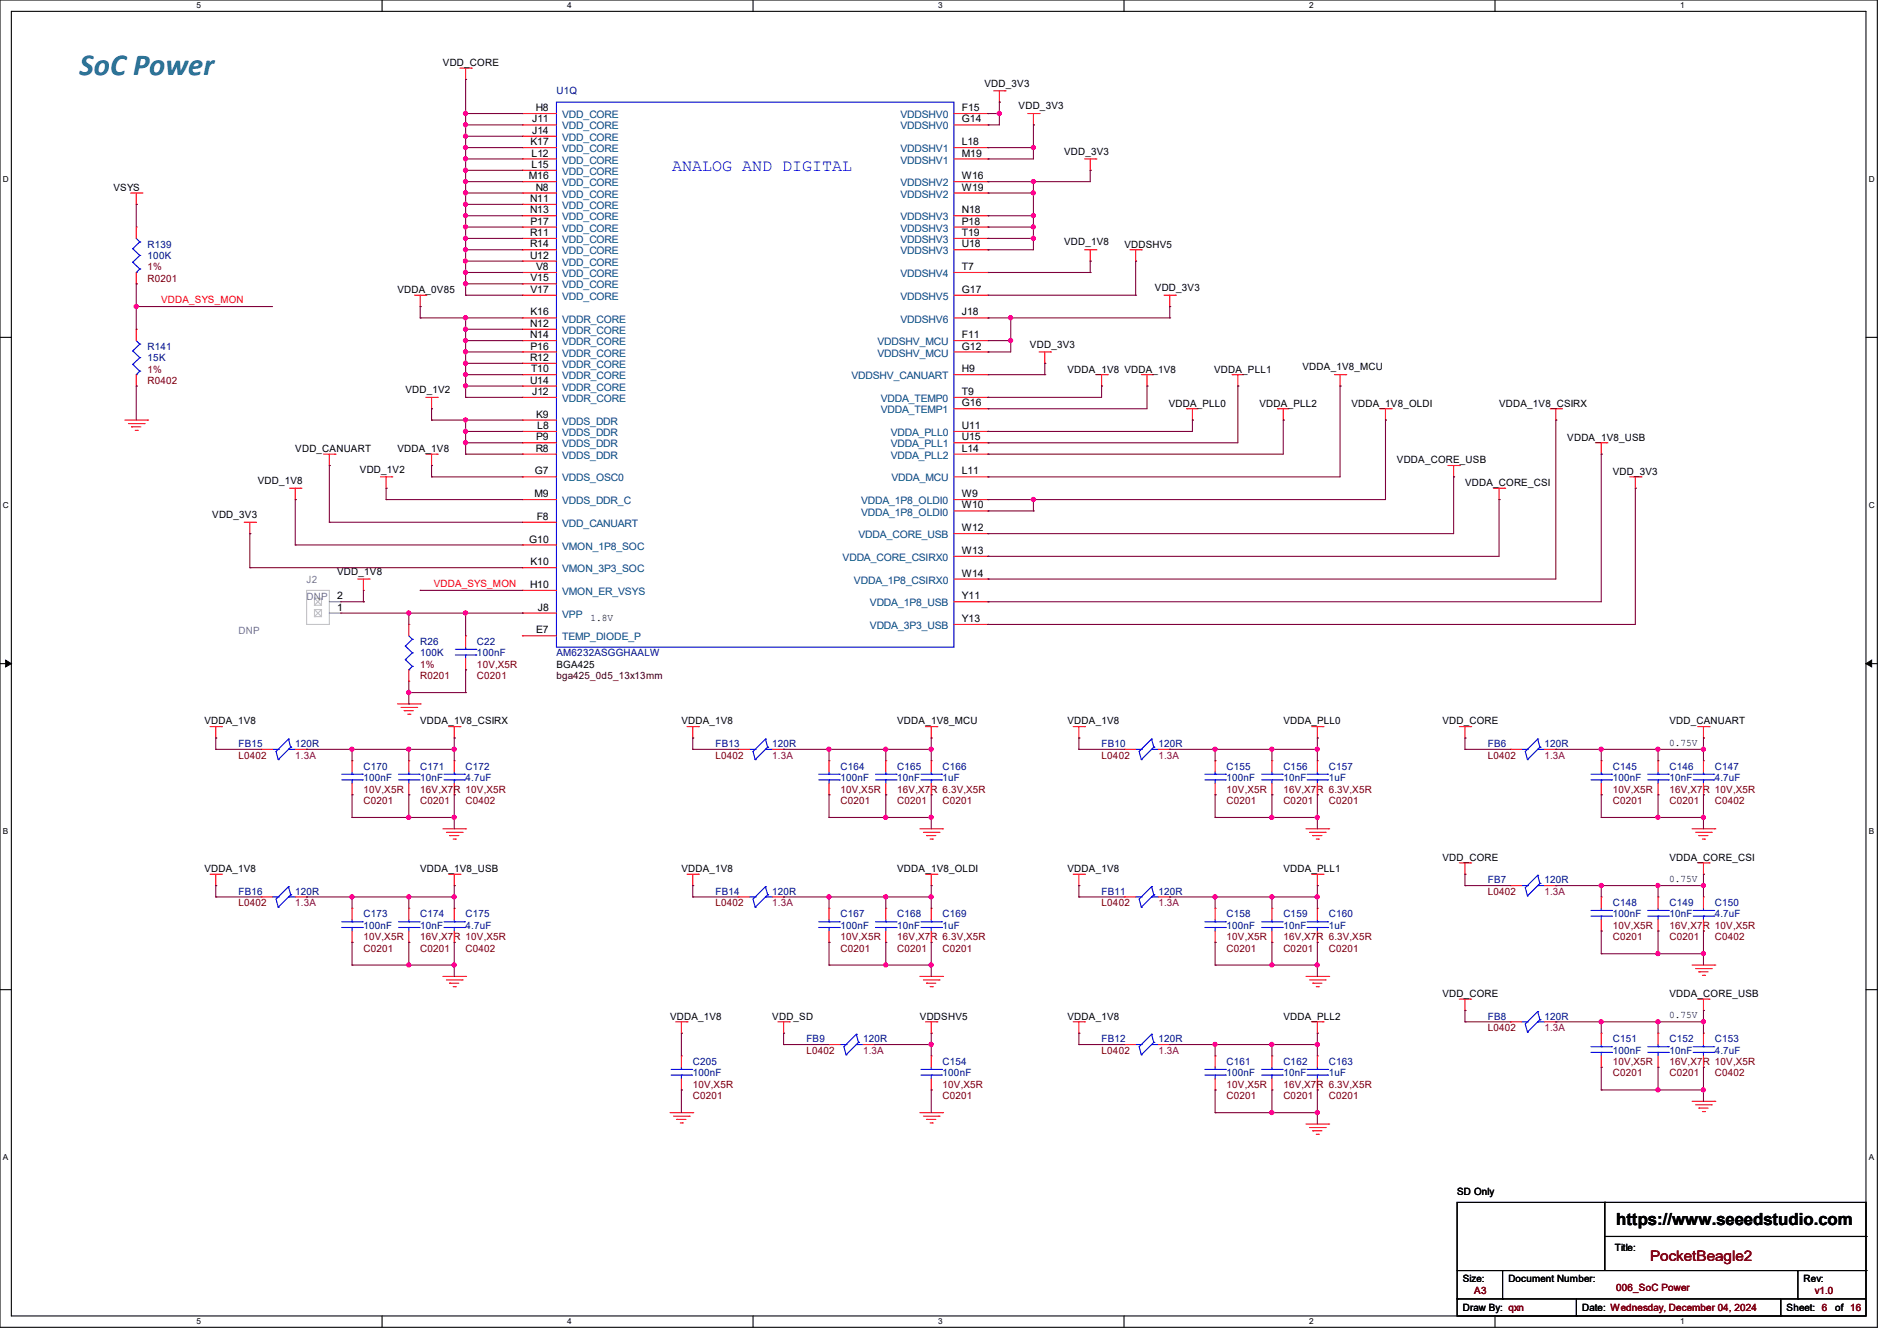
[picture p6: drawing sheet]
<svg xmlns="http://www.w3.org/2000/svg" width="297mm" height="210mm" viewBox="0 0 297 210" stroke-linecap="round" stroke-linejoin="round" font-family="sans-serif">
<defs><g id="words">
<text font-size="4.8" fill="#008080" x="12.4" y="11.7">SoC Power</text>
<text font-size="2.6" fill="#00f" x="105.2" y="26.8">ANALOG AND DIGITAL</text>
<text font-size="2.6" x="253" y="191.8">https://www.seeedstudio.com</text>
<text font-size="2.3" fill="#800000" x="258.3" y="197.5">PocketBeagle2</text>
<g font-size="1.6">
<text x="69.3" y="10.3">VDD_CORE</text>
<text x="83.9" y="17.4">H8</text>
<text x="150.6" y="17.4">F15</text>
<text x="154.1" y="13.5">VDD_3V3</text>
<text x="159.5" y="17.1">VDD_3V3</text>
<text x="83.1" y="22.7">K17</text>
<text x="83.3" y="19.2">J11</text>
<text x="83.3" y="21">J14</text>
<text x="150.6" y="19.2">G14</text>
<text x="150.6" y="22.7">L18</text>
<text x="17.8" y="29.9">VSYS</text>
<text x="82.8" y="28.1">M16</text>
<text x="83.2" y="24.5">L12</text>
<text x="83.2" y="26.3">L15</text>
<text x="83.9" y="29.8">N8</text>
<text x="150.6" y="24.5">M19</text>
<text x="150.6" y="28.1">W16</text>
<text x="150.6" y="29.8">W19</text>
<text x="166.6" y="24.2">VDD_3V3</text>
<text x="83" y="31.6">N11</text>
<text x="83" y="33.4">N13</text>
<text x="83.1" y="35.2">P17</text>
<text x="150.6" y="33.4">N18</text>
<text x="150.6" y="35.2">P18</text>
<text x="83" y="37">R11</text>
<text x="83" y="38.7">R14</text>
<text x="83" y="40.5">U12</text>
<text x="150.6" y="37">T19</text>
<text x="150.6" y="38.7">U18</text>
<text x="166.6" y="38.4">VDD_1V8</text>
<text x="176" y="38.8">VDDSHV5</text>
<text x="62.2" y="45.9">VDDA_0V85</text>
<text x="83.1" y="44.1">V15</text>
<text x="83.1" y="45.8">V17</text>
<text x="84" y="42.3">V8</text>
<text x="150.6" y="42.3">T7</text>
<text x="150.6" y="45.8">G17</text>
<text x="180.8" y="45.6">VDD_3V3</text>
<text x="83" y="51.2">N12</text>
<text x="83" y="53">N14</text>
<text x="83.1" y="49.4">K16</text>
<text x="150.6" y="53">F11</text>
<text x="150.6" y="49.4">J18</text>
<text x="83" y="56.5">R12</text>
<text x="83.1" y="54.7">P16</text>
<text x="83.1" y="58.3">T10</text>
<text x="150.6" y="54.7">G12</text>
<text x="150.6" y="58.3">H9</text>
<text x="161.3" y="54.4">VDD_3V3</text>
<text x="167.1" y="58.3">VDDA_1V8 VDDA_1V8</text>
<text x="190.1" y="58.3">VDDA_PLL1</text>
<text x="203.9" y="58">VDDA_1V8_MCU</text>
<text x="63.5" y="61.6">VDD_1V2</text>
<text x="83" y="60.1">U14</text>
<text x="83.3" y="61.8">J12</text>
<text x="84" y="65.4">K9</text>
<text x="150.6" y="63.6">G16</text>
<text x="150.6" y="61.8">T9</text>
<text x="183" y="63.7">VDDA_PLL0</text>
<text x="197.2" y="63.7">VDDA_PLL2</text>
<text x="211.6" y="63.7">VDDA_1V8_OLDI</text>
<text x="234.7" y="63.7">VDDA_1V8_CSIRX</text>
<text x="46.2" y="70.8">VDD_CANUART</text>
<text x="62.2" y="70.8">VDDA_1V8</text>
<text x="83.9" y="70.7">R8</text>
<text x="84" y="69">P9</text>
<text x="84.1" y="67.2">L8</text>
<text x="150.6" y="70.7">L14</text>
<text x="150.6" y="67.2">U11</text>
<text x="150.6" y="69">U15</text>
<text x="245.4" y="69">VDDA_1V8_USB</text>
<text x="40.3" y="75.8">VDD_1V8</text>
<text x="56.3" y="74">VDD_1V2</text>
<text x="83.7" y="77.9">M9</text>
<text x="83.7" y="74.3">G7</text>
<text x="150.6" y="74.3">L11</text>
<text x="150.6" y="77.9">W9</text>
<text x="218.7" y="72.6">VDDA_CORE_USB</text>
<text x="229.4" y="76.1">VDDA_CORE_CSI</text>
<text x="252.5" y="74.3">VDD_3V3</text>
<text x="33.2" y="81.1">VDD_3V3</text>
<text x="84" y="81.4">F8</text>
<text x="150.6" y="79.6">W10</text>
<text x="150.6" y="83.2">W12</text>
<text x="82.9" y="85">G10</text>
<text x="83.1" y="88.5">K10</text>
<text x="150.6" y="86.7">W13</text>
<text x="52.8" y="90">VDD_1V8</text>
<text x="52.8" y="95.6">1</text>
<text x="52.8" y="93.9">2</text>
<text x="83" y="92.1">H10</text>
<text x="84.2" y="95.6">J8</text>
<text x="150.6" y="90.3">W14</text>
<text x="150.6" y="93.9">Y11</text>
<text x="84" y="99.2">E7</text>
<text x="92.4" y="97.2">1.8V</text>
<text x="150.6" y="97.4">Y13</text>
<text x="87.1" y="104.6">BGA425</text>
<text x="32" y="113.5">VDDA_1V8</text>
<text x="65.8" y="113.5">VDDA_1V8_CSIRX</text>
<text x="106.7" y="113.5">VDDA_1V8</text>
<text x="140.5" y="113.5">VDDA_1V8_MCU</text>
<text x="167.1" y="113.5">VDDA_1V8</text>
<text x="200.9" y="113.5">VDDA_PLL0</text>
<text x="225.8" y="113.5">VDD_CORE</text>
<text x="261.4" y="113.5">VDD_CANUART</text>
<text x="261.3" y="116.8">0.75V</text>
<text x="32" y="136.6">VDDA_1V8</text>
<text x="65.8" y="136.6">VDDA_1V8_USB</text>
<text x="106.7" y="136.6">VDDA_1V8</text>
<text x="140.5" y="136.6">VDDA_1V8_OLDI</text>
<text x="167.1" y="136.6">VDDA_1V8</text>
<text x="200.9" y="136.6">VDDA_PLL1</text>
<text x="225.8" y="134.8">VDD_CORE</text>
<text x="261.4" y="134.8">VDDA_CORE_CSI</text>
<text x="261.3" y="138.1">0.75V</text>
<text x="104.9" y="159.7">VDDA_1V8</text>
<text x="120.9" y="159.7">VDD_SD</text>
<text x="144" y="159.7">VDDSHV5</text>
<text x="167.1" y="159.7">VDDA_1V8</text>
<text x="200.9" y="159.7">VDDA_PLL2</text>
<text x="225.8" y="156.1">VDD_CORE</text>
<text x="261.3" y="159.5">0.75V</text>
<text x="261.4" y="156.1">VDDA_CORE_USB</text>
<text x="228.1" y="187.1">SD Only</text>
<text x="252.8" y="196">Title:</text>
<text x="229" y="200.7">Size:</text>
<text x="236.1" y="200.7">Document Number:</text>
<text x="282.4" y="200.7">Rev:</text>
<text x="229" y="205.4">Draw By: qxn</text>
<text x="247.7" y="205.4">Date: Wednesday, December 04, 2024</text>
<text x="279.7" y="205.4">Sheet: 6</text>
<text x="287.3" y="205.4">of 16</text>
</g>
<g font-size="1.6" fill="#000080">
<text x="87.1" y="14.8">U1Q</text>
<text x="23.1" y="38.8">R139</text>
<text x="23.1" y="40.6">100K</text>
<text x="23.1" y="54.8">R141</text>
<text x="23.1" y="56.6">15K</text>
<text x="65.8" y="101">R26</text>
<text x="74.7" y="101">C22</text>
<text x="65.8" y="102.8">100K</text>
<text x="74.7" y="102.8">100nF</text>
<text x="87.1" y="102.8">AM6232ASGGHAALW</text>
<text x="37.3" y="117">FB15</text>
<text x="46.2" y="117">120R</text>
<text x="112" y="117">FB13</text>
<text x="120.9" y="117">120R</text>
<text x="172.5" y="117">FB10</text>
<text x="181.4" y="117">120R</text>
<text x="232.9" y="117">FB6</text>
<text x="241.8" y="117">120R</text>
<text x="56.9" y="120.6">C170</text>
<text x="56.9" y="122.3">100nF</text>
<text x="65.8" y="120.6">C171</text>
<text x="65.8" y="122.3">10nF</text>
<text x="72.9" y="120.6">C172</text>
<text x="72.9" y="122.3">4.7uF</text>
<text x="131.6" y="120.6">C164</text>
<text x="131.6" y="122.3">100nF</text>
<text x="140.5" y="120.6">C165</text>
<text x="140.5" y="122.3">10nF</text>
<text x="147.6" y="120.6">C166</text>
<text x="147.6" y="122.3">1uF</text>
<text x="192" y="120.6">C155</text>
<text x="192" y="122.3">100nF</text>
<text x="200.9" y="120.6">C156</text>
<text x="200.9" y="122.3">10nF</text>
<text x="208" y="120.6">C157</text>
<text x="208" y="122.3">1uF</text>
<text x="252.5" y="120.6">C145</text>
<text x="252.5" y="122.3">100nF</text>
<text x="261.4" y="120.6">C146</text>
<text x="261.4" y="122.3">10nF</text>
<text x="268.5" y="120.6">C147</text>
<text x="268.5" y="122.3">4.7uF</text>
<text x="37.3" y="140.1">FB16</text>
<text x="46.2" y="140.1">120R</text>
<text x="56.9" y="143.7">C173</text>
<text x="65.8" y="143.7">C174</text>
<text x="72.9" y="143.7">C175</text>
<text x="112" y="140.1">FB14</text>
<text x="120.9" y="140.1">120R</text>
<text x="131.6" y="143.7">C167</text>
<text x="140.5" y="143.7">C168</text>
<text x="147.6" y="143.7">C169</text>
<text x="172.5" y="140.1">FB11</text>
<text x="181.4" y="140.1">120R</text>
<text x="192" y="143.7">C158</text>
<text x="200.9" y="143.7">C159</text>
<text x="208" y="143.7">C160</text>
<text x="232.9" y="138.3">FB7</text>
<text x="241.8" y="138.3">120R</text>
<text x="252.5" y="141.9">C148</text>
<text x="252.5" y="143.7">100nF</text>
<text x="261.4" y="141.9">C149</text>
<text x="261.4" y="143.7">10nF</text>
<text x="268.5" y="141.9">C150</text>
<text x="268.5" y="143.7">4.7uF</text>
<text x="56.9" y="145.5">100nF</text>
<text x="65.8" y="145.5">10nF</text>
<text x="72.9" y="145.5">4.7uF</text>
<text x="131.6" y="145.5">100nF</text>
<text x="140.5" y="145.5">10nF</text>
<text x="147.6" y="145.5">1uF</text>
<text x="192" y="145.5">100nF</text>
<text x="200.9" y="145.5">10nF</text>
<text x="208" y="145.5">1uF</text>
<text x="232.9" y="159.7">FB8</text>
<text x="241.8" y="159.7">120R</text>
<text x="108.5" y="166.8">C205</text>
<text x="126.2" y="163.2">FB9</text>
<text x="135.1" y="163.2">120R</text>
<text x="147.6" y="166.8">C154</text>
<text x="172.5" y="163.2">FB12</text>
<text x="181.4" y="163.2">120R</text>
<text x="192" y="166.8">C161</text>
<text x="200.9" y="166.8">C162</text>
<text x="208" y="166.8">C163</text>
<text x="252.5" y="163.2">C151</text>
<text x="252.5" y="165">100nF</text>
<text x="261.4" y="163.2">C152</text>
<text x="261.4" y="165">10nF</text>
<text x="268.5" y="163.2">C153</text>
<text x="268.5" y="165">4.7uF</text>
<text x="108.5" y="168.6">100nF</text>
<text x="147.6" y="168.6">100nF</text>
<text x="192" y="168.6">100nF</text>
<text x="200.9" y="168.6">10nF</text>
<text x="208" y="168.6">1uF</text>
</g>
<g font-size="1.6" fill="#004080">
<text x="88" y="18.5">VDD_CORE</text>
<text x="88" y="20.3">VDD_CORE</text>
<text x="88" y="22.1">VDD_CORE</text>
<text x="88" y="23.8">VDD_CORE</text>
<text x="141" y="18.5">VDDSHV0</text>
<text x="141" y="20.3">VDDSHV0</text>
<text x="141" y="23.8">VDDSHV1</text>
<text x="88" y="25.6">VDD_CORE</text>
<text x="88" y="27.4">VDD_CORE</text>
<text x="88" y="29.2">VDD_CORE</text>
<text x="141" y="25.6">VDDSHV1</text>
<text x="141" y="29.2">VDDSHV2</text>
<text x="88" y="30.9">VDD_CORE</text>
<text x="88" y="32.7">VDD_CORE</text>
<text x="88" y="34.5">VDD_CORE</text>
<text x="141" y="30.9">VDDSHV2</text>
<text x="141" y="34.5">VDDSHV3</text>
<text x="88" y="36.3">VDD_CORE</text>
<text x="88" y="38.1">VDD_CORE</text>
<text x="88" y="39.8">VDD_CORE</text>
<text x="88" y="41.6">VDD_CORE</text>
<text x="141" y="36.3">VDDSHV3</text>
<text x="141" y="38.1">VDDSHV3</text>
<text x="141" y="39.8">VDDSHV3</text>
<text x="88" y="43.4">VDD_CORE</text>
<text x="88" y="45.2">VDD_CORE</text>
<text x="88" y="46.9">VDD_CORE</text>
<text x="141" y="43.4">VDDSHV4</text>
<text x="141" y="46.9">VDDSHV5</text>
<text x="88" y="50.5">VDDR_CORE</text>
<text x="88" y="52.3">VDDR_CORE</text>
<text x="141" y="50.5">VDDSHV6</text>
<text x="88" y="54.1">VDDR_CORE</text>
<text x="88" y="55.8">VDDR_CORE</text>
<text x="88" y="57.6">VDDR_CORE</text>
<text x="88" y="59.4">VDDR_CORE</text>
<text x="133.3" y="59.4">VDDSHV_CANUART</text>
<text x="137.4" y="54.1">VDDSHV_MCU</text>
<text x="137.4" y="55.8">VDDSHV_MCU</text>
<text x="88" y="61.2">VDDR_CORE</text>
<text x="88" y="63">VDDR_CORE</text>
<text x="137.9" y="64.7">VDDA_TEMP1</text>
<text x="137.9" y="63">VDDA_TEMP0</text>
<text x="88" y="66.5">VDDS_DDR</text>
<text x="88" y="68.3">VDDS_DDR</text>
<text x="88" y="70.1">VDDS_DDR</text>
<text x="88" y="71.8">VDDS_DDR</text>
<text x="139.5" y="71.8">VDDA_PLL2</text>
<text x="139.5" y="68.3">VDDA_PLL0</text>
<text x="139.5" y="70.1">VDDA_PLL1</text>
<text x="88" y="75.4">VDDS_OSC0</text>
<text x="139.6" y="75.4">VDDA_MCU</text>
<text x="88" y="79">VDDS_DDR_C</text>
<text x="88" y="82.5">VDD_CANUART</text>
<text x="134.8" y="79">VDDA_1P8_OLDI0</text>
<text x="134.8" y="80.7">VDDA_1P8_OLDI0</text>
<text x="88" y="86.1">VMON_1P8_SOC</text>
<text x="88" y="89.6">VMON_3P3_SOC</text>
<text x="131.9" y="87.8">VDDA_CORE_CSIRX0</text>
<text x="134.4" y="84.3">VDDA_CORE_USB</text>
<text x="88" y="93.2">VMON_ER_VSYS</text>
<text x="133.7" y="91.4">VDDA_1P8_CSIRX0</text>
<text x="136.2" y="95">VDDA_1P8_USB</text>
<text x="88" y="100.3">TEMP_DIODE_P</text>
<text x="88" y="96.7">VPP</text>
<text x="136.2" y="98.5">VDDA_3P3_USB</text>
</g>
<g font-size="1.6" fill="#800000">
<text x="23.1" y="42.3">1%</text>
<text x="23.1" y="44.1">R0201</text>
<text x="23.1" y="58.3">1%</text>
<text x="23.1" y="60.1">R0402</text>
<text x="65.8" y="104.6">1%</text>
<text x="65.8" y="106.3">R0201</text>
<text x="74.7" y="106.3">C0201</text>
<text x="74.7" y="104.6">10V,X5R</text>
<text x="37.3" y="118.8">L0402</text>
<text x="112" y="118.8">L0402</text>
<text x="172.5" y="118.8">L0402</text>
<text x="232.9" y="118.8">L0402</text>
<text x="56.9" y="125.9">C0201</text>
<text x="56.9" y="124.1">10V,X5R</text>
<text x="65.8" y="125.9">C0201</text>
<text x="65.8" y="124.1">16V,X7R 10V,X5R</text>
<text x="72.9" y="125.9">C0402</text>
<text x="131.6" y="125.9">C0201</text>
<text x="131.6" y="124.1">10V,X5R</text>
<text x="140.5" y="125.9">C0201</text>
<text x="140.5" y="124.1">16V,X7R 6.3V,X5R</text>
<text x="147.6" y="125.9">C0201</text>
<text x="192" y="125.9">C0201</text>
<text x="192" y="124.1">10V,X5R</text>
<text x="200.9" y="125.9">C0201</text>
<text x="200.9" y="124.1">16V,X7R 6.3V,X5R</text>
<text x="208" y="125.9">C0201</text>
<text x="252.5" y="125.9">C0201</text>
<text x="252.5" y="124.1">10V,X5R</text>
<text x="261.4" y="125.9">C0201</text>
<text x="261.4" y="124.1">16V,X7R 10V,X5R</text>
<text x="268.5" y="125.9">C0402</text>
<text x="37.3" y="141.9">L0402</text>
<text x="112" y="141.9">L0402</text>
<text x="172.5" y="141.9">L0402</text>
<text x="232.9" y="140.1">L0402</text>
<text x="56.9" y="149">C0201</text>
<text x="56.9" y="147.2">10V,X5R</text>
<text x="65.8" y="149">C0201</text>
<text x="65.8" y="147.2">16V,X7R 10V,X5R</text>
<text x="72.9" y="149">C0402</text>
<text x="131.6" y="149">C0201</text>
<text x="131.6" y="147.2">10V,X5R</text>
<text x="140.5" y="149">C0201</text>
<text x="140.5" y="147.2">16V,X7R 6.3V,X5R</text>
<text x="147.6" y="149">C0201</text>
<text x="192" y="149">C0201</text>
<text x="192" y="147.2">10V,X5R</text>
<text x="200.9" y="149">C0201</text>
<text x="200.9" y="147.2">16V,X7R 6.3V,X5R</text>
<text x="208" y="149">C0201</text>
<text x="252.5" y="147.2">C0201</text>
<text x="252.5" y="145.5">10V,X5R</text>
<text x="261.4" y="147.2">C0201</text>
<text x="261.4" y="145.5">16V,X7R 10V,X5R</text>
<text x="268.5" y="147.2">C0402</text>
<text x="232.9" y="161.5">L0402</text>
<text x="126.2" y="165">L0402</text>
<text x="172.5" y="165">L0402</text>
<text x="252.5" y="166.8">10V,X5R</text>
<text x="261.4" y="166.8">16V,X7R 10V,X5R</text>
<text x="108.5" y="172.1">C0201</text>
<text x="108.5" y="170.3">10V,X5R</text>
<text x="147.6" y="172.1">C0201</text>
<text x="147.6" y="170.3">10V,X5R</text>
<text x="192" y="172.1">C0201</text>
<text x="192" y="170.3">10V,X5R</text>
<text x="200.9" y="172.1">C0201</text>
<text x="200.9" y="170.3">16V,X7R 6.3V,X5R</text>
<text x="208" y="172.1">C0201</text>
<text x="252.5" y="168.6">C0201</text>
<text x="261.4" y="168.6">C0201</text>
<text x="268.5" y="168.6">C0402</text>
<text x="230.8" y="202.7">A3</text>
<text x="253" y="202.2">006_SoC Power</text>
<text x="284.2" y="202.7">v1.0</text>
</g>
<g font-size="1.6" fill="#f00">
<text x="25.2" y="47.5">VDDA_SYS_MON</text>
<text x="67.9" y="91.9">VDDA_SYS_MON</text>
</g>
<g font-size="1.6" fill="#808080">
<text x="48" y="91.2">J2</text>
<text x="48" y="93.9">DNP</text>
<text x="37.3" y="99.2">DNP</text>
</g>
<text font-size="1.6" fill="#400000" x="87.1" y="106.3">bga425_0d5_13x13mm</text>
<g font-size="1.6" fill="#800040">
<text x="46.2" y="118.8">1.3A</text>
<text x="120.9" y="118.8">1.3A</text>
<text x="181.4" y="118.8">1.3A</text>
<text x="241.8" y="118.8">1.3A</text>
<text x="46.2" y="141.9">1.3A</text>
<text x="120.9" y="141.9">1.3A</text>
<text x="181.4" y="141.9">1.3A</text>
<text x="241.8" y="140.1">1.3A</text>
<text x="241.8" y="161.5">1.3A</text>
<text x="135.1" y="165">1.3A</text>
<text x="181.4" y="165">1.3A</text>
</g>
<g font-size="1.3">
<text x="30.8" y="1.3">5</text>
<text x="88.8" y="1.3">4</text>
<text x="146.9" y="1.3">3</text>
<text x="205" y="1.3">2</text>
<text x="263.1" y="1.3">1</text>
<text x=".5" y="28.4">D</text>
<text x="292.6" y="28.4">D</text>
<text x=".5" y="79.5">C</text>
<text x="292.6" y="79.5">C</text>
<text x=".5" y="130.6">B</text>
<text x="292.6" y="130.6">B</text>
<text x=".5" y="181.7">A</text>
<text x="292.6" y="181.7">A</text>
<text x="30.8" y="207.4">5</text>
<text x="88.8" y="207.4">4</text>
<text x="146.9" y="207.4">3</text>
<text x="205" y="207.4">2</text>
<text x="263.1" y="207.4">1</text>
</g>
</g></defs>
<path d="M0 0h293.9v207.9h-293.9zM1.8 1.8h290.3v204.3h-290.3z" fill="none" stroke="#000" stroke-width=".17"/>
<g fill="#fff">
<path d="M30.8 .2h.7v1.4h-.7z"/>
<path d="M30.8 206.2h.7v1.4h-.7z"/>
</g>
<path d="M59.8 0v1.8M59.8 206.1v1.8" fill="none" stroke="#000" stroke-width=".17"/>
<g fill="#fff">
<path d="M88.8 .2h.7v1.4h-.7z"/>
<path d="M88.8 206.2h.7v1.4h-.7z"/>
</g>
<path d="M117.9 0v1.8M117.9 206.1v1.8" fill="none" stroke="#000" stroke-width=".17"/>
<g fill="#fff">
<path d="M146.9 .2h.7v1.4h-.7z"/>
<path d="M146.9 206.2h.7v1.4h-.7z"/>
</g>
<path d="M176 0v1.8M176 206.1v1.8" fill="none" stroke="#000" stroke-width=".17"/>
<g fill="#fff">
<path d="M205 .2h.7v1.4h-.7z"/>
<path d="M205 206.2h.7v1.4h-.7z"/>
</g>
<path d="M234.1 0v1.8M234.1 206.1v1.8" fill="none" stroke="#000" stroke-width=".17"/>
<g fill="#fff">
<path d="M263.1 .2h.6v1.4h-.6z"/>
<path d="M263.1 206.2h.6v1.4h-.6z"/>
<path d="M.5 27.3h.9v1.4h-.9z"/>
<path d="M292.6 27.3h.9v1.4h-.9z"/>
<path d="M.5 78.4h.9v1.4h-.9z"/>
<path d="M292.6 78.4h.9v1.4h-.9z"/>
</g>
<path d="M0 52.8h1.8M292.1 52.8h1.8" fill="none" stroke="#000" stroke-width=".17"/>
<g fill="#fff">
<path d="M.5 129.5h.8v1.4h-.8z"/>
<path d="M292.6 129.5h.8v1.4h-.8z"/>
</g>
<path d="M0 103.9h1.8M292.1 103.9h1.8" fill="none" stroke="#000" stroke-width=".17"/>
<path d="M.9 103.4l.9 .5-.9 .5zM292.1 103.9l.9-.5v1z" fill="#000" stroke="#000" stroke-width=".16"/>
<g fill="#fff">
<path d="M.5 180.5h.8v1.4h-.8z"/>
<path d="M292.6 180.5h.8v1.4h-.8z"/>
</g>
<g fill="none" stroke="#000" stroke-width=".17">
<path d="M0 155h1.8M292.1 155h1.8M228.1 188.3h64v17.8h-64zM228.1 199h64M235.2 199v4.4M251.2 188.3h.1M251.2 188.3v10.7M251.2 193.6h40.9M281.5 199v4.4M292.1 199h.1M292.1 193.6h.1M228.1 203.4h.1"/>
<path d="M228.1 203.4h64M235.2 203.4h.1M246.8 206.1h.1M246.8 203.4v2.7M278.8 206.1h.1M278.8 203.4v2.7M281.5 203.4h.1"/>
</g>
<g fill="none" stroke="#f00" stroke-width=".17">
<path d="M72 10.7h1.8M72.9 12.4h.1M72.9 10.7v1.7M73.8 10.7h.1M81.8 17.8h.1M81.8 19.6h.1M81.8 17.8h5.3M81.8 19.6h5.3M149.4 17.8h5.3M149.4 19.6h5.3M154.7 17.8h.1M154.7 19.6h.1"/>
<path d="M155.6 14.2h1.8M156.5 16h.1M156.5 14.2v1.8M157.4 14.2h.1M160.9 17.8h1.8M161.8 19.6h.1M161.8 17.8v1.8M162.7 17.8h.1M20.4 30.2h1.8M21.3 32h.1M21.3 35.6h.1M21.3 30.2v1.8"/>
<path d="M21.3 35.6v1.7M22.2 30.2h.1M81.8 21.3h.1M81.8 23.1h.1M81.8 24.9h.1M81.8 26.7h.1M81.8 28.4h.1M81.8 30.2h.1M81.8 32h.1M81.8 33.8h.1M81.8 35.6h.1M81.8 37.3h.1"/>
<path d="M81.8 39.1h.1M81.8 39.1h5.3M81.8 24.9h5.3M81.8 30.2h5.3M81.8 21.3h5.3M81.8 23.1h5.3M81.8 26.7h5.3M81.8 28.4h5.3M81.8 32h5.3M81.8 33.8h5.3M81.8 35.6h5.3M81.8 37.3h5.3"/>
<path d="M149.4 39.1h5.3M149.4 24.9h5.3M149.4 30.2h5.3M149.4 23.1h5.3M149.4 28.4h5.3M149.4 33.8h5.3M149.4 35.6h5.3M149.4 37.3h5.3M154.7 23.1h.1M154.7 24.9h.1M154.7 28.4h.1M154.7 30.2h.1"/>
<path d="M154.7 33.8h.1M154.7 35.6h.1M154.7 37.3h.1M154.7 39.1h.1M169.8 39.1h1.8M169.8 24.9h1.8M170.7 26.7h.1M170.7 24.9v1.8M170.7 39.1v1.8M171.6 24.9h.1M171.6 39.1h.1M176.9 39.1h1.8"/>
<path d="M177.8 39.1v1.8M178.7 39.1h.1M21.3 44.4h.1M21.3 51.6h.1M21.3 42.7v1.7M21.3 51.6v1.7M21.3 58.7v1.8M64.9 46.2h1.8M65.8 48h.1M65.8 46.2v1.8M66.7 46.2h.1M81.8 40.9h.1"/>
<path d="M81.8 42.7h.1M81.8 44.4h.1M81.8 46.2h.1M81.8 49.8h.1M81.8 51.6h.1M81.8 53.3h.1M81.8 55.1h.1M81.8 56.9h.1M81.8 58.7h.1M81.8 58.7h5.3M81.8 55.1h5.3M81.8 46.2h5.3"/>
<path d="M81.8 40.9h5.3M81.8 42.7h5.3M81.8 44.4h5.3M81.8 49.8h5.3M81.8 51.6h5.3M81.8 53.3h5.3M81.8 56.9h5.3M149.4 58.7h5.3M149.4 55.1h5.3M149.4 46.2h5.3M149.4 42.7h5.3M149.4 49.8h5.3"/>
<path d="M149.4 53.3h5.3M154.7 42.7h.1M154.7 53.3h.1M154.7 55.1h.1M154.7 46.2h.1M154.7 49.8h.1M154.7 58.7h.1M162.7 55.1h1.8M163.6 56.9h.1M163.6 55.1v1.8M164.5 55.1h.1M170.7 40.9h.1"/>
<path d="M171.6 58.7h1.8M172.5 58.7v1.8M173.4 58.7h.1M177.8 40.9h.1M178.7 58.7h1.8M179.6 58.7v1.8M180.5 58.7h.1M182.2 46.2h1.8M183.1 48h.1M183.1 46.2v1.8M184 46.2h.1M192.9 58.7h.1"/>
<path d="M192.9 58.7h1.8M193.8 58.7v1.8M208.9 58.7h1.8M209.8 58.7v1.8M210.7 58.7h.1M19.6 65.8h3.5M20.1 66.3h2.5M20.6 66.8h.1M20.6 66.8h1.5M21.2 67.4h.3M21.3 60.5h.1M21.5 67.4h.1"/>
<path d="M22.6 66.3h.1M23.1 65.8h.1M45.3 76.5h1.8M46.2 78.2h.1M46.2 76.5v1.7M47.1 76.5h.1M50.7 71.1h1.8M51.6 72.9h.1M51.6 71.1v1.8M52.5 71.1h.1M59.6 74.7h1.7M60.5 76.5h.1"/>
<path d="M60.5 74.7v1.8M61.3 74.7h.1M66.7 62.2h1.8M66.7 71.1h1.8M67.6 64h.1M67.6 72.9h.1M67.6 62.2v1.8M67.6 71.1v1.8M68.5 62.2h.1M68.5 71.1h.1M81.8 74.7h.1M81.8 78.2h.1"/>
<path d="M81.8 65.8h.1M81.8 67.6h.1M81.8 69.3h.1M81.8 71.1h.1M81.8 60.5h.1M81.8 62.2h.1M81.8 65.8h5.3M81.8 62.2h5.3M81.8 74.7h5.3M81.8 71.1h5.3M81.8 69.3h5.3M81.8 78.2h5.3"/>
<path d="M81.8 67.6h5.3M81.8 60.5h5.3M149.4 62.2h5.3M149.4 74.7h5.3M149.4 71.1h5.3M149.4 64h5.3M149.4 69.3h5.3M149.4 78.2h5.3M149.4 67.6h5.3M154.7 64h.1M154.7 74.7h.1M154.7 71.1h.1"/>
<path d="M154.7 62.2h.1M154.7 67.6h.1M154.7 69.3h.1M154.7 78.2h.1M172.5 60.5h.1M179.6 60.5h.1M185.8 64h.1M185.8 64h1.8M186.7 65.8h.1M186.7 64v1.8M193.8 60.5h.1M200 64h.1"/>
<path d="M200 64h1.8M200.9 65.8h.1M200.9 64v1.8M209.8 60.5h.1M216 64h1.8M216.9 65.8h.1M216.9 64v1.8M217.8 64h.1M226.7 72.9h1.8M227.6 74.7h.1M227.6 72.9v1.8M228.5 72.9h.1"/>
<path d="M233.8 76.5h1.8M234.7 78.2h.1M234.7 76.5v1.7M235.6 76.5h.1M242.7 64h1.8M243.6 65.8h.1M243.6 64v1.8M244.5 64h.1M249.8 69.3h1.8M250.7 71.1h.1M250.7 69.3v1.8M251.6 69.3h.1"/>
<path d="M255.1 74.7h1.8M256 76.5h.1M256 74.7v1.8M256.9 74.7h.1M38.2 81.8h1.8M39.1 83.6h.1M39.1 81.8v1.8M40 81.8h.1M56 90.7h1.8M56.9 92.5h.1M56.9 90.7v1.8M57.8 90.7h.1"/>
<path d="M64 97.8h.1M64 97.8v1.8M72.9 99.6h.1M72.9 99.6v1.7M81.8 99.6h.1M81.8 81.8h.1M81.8 85.3h.1M81.8 92.5h.1M81.8 96h.1M81.8 88.9h.1M81.8 81.8h5.3M81.8 99.6h5.3"/>
<path d="M81.8 85.3h5.3M81.8 92.5h5.3M81.8 96h5.3M81.8 88.9h5.3M149.4 90.7h5.3M149.4 80h5.3M149.4 83.6h5.3M149.4 87.1h5.3M149.4 94.2h5.3M149.4 97.8h5.3M154.7 80h.1M154.7 83.6h.1"/>
<path d="M154.7 87.1h.1M154.7 90.7h.1M154.7 94.2h.1M154.7 97.8h.1M32.9 113.8h1.8M33.8 115.6h.1M33.8 113.8v1.8M34.7 113.8h.1M40.9 117.3h.1M40.9 117.3h1.8M46.2 117.3h1.8M48 117.3h.1"/>
<path d="M55.1 119.1h.1M55.1 119.1v1.8M62.2 110.2h3.6M62.8 110.8h2.4M63.3 111.3h.1M63.3 111.3h1.4M63.8 111.8h.4M64 106.7h.1M64 119.1h.1M64 104.9v1.8M64 119.1v1.8M64.2 111.8h.1"/>
<path d="M65.2 110.8h.1M65.8 110.2h.1M70.2 113.8h1.8M71.1 115.6h.1M71.1 119.1h.1M71.1 113.8v1.8M71.1 119.1v1.8M72 113.8h.1M72.9 104.9h.1M72.9 103.1v1.8M107.6 113.8h1.7M108.5 115.6h.1"/>
<path d="M108.5 113.8v1.8M109.3 113.8h.1M115.6 117.3h.1M115.6 117.3h1.7M120.9 117.3h1.8M122.7 117.3h.1M129.8 119.1h.1M129.8 119.1v1.8M138.7 119.1h.1M138.7 119.1v1.8M144.9 113.8h1.8M145.8 115.6h.1"/>
<path d="M145.8 119.1h.1M145.8 113.8v1.8M145.8 119.1v1.8M146.7 113.8h.1M168 113.8h1.8M168.9 115.6h.1M168.9 113.8v1.8M169.8 113.8h.1M176 117.3h.1M176 117.3h1.8M181.4 117.3h1.7M183.1 117.3h.1"/>
<path d="M190.2 119.1h.1M190.2 119.1v1.8M199.1 119.1h.1M199.1 119.1v1.8M205.4 113.8h1.7M206.2 115.6h.1M206.2 119.1h.1M206.2 113.8v1.8M206.2 119.1v1.8M207.1 113.8h.1M228.5 113.8h1.8M229.4 115.6h.1"/>
<path d="M229.4 113.8v1.8M230.3 113.8h.1M236.5 117.3h.1M236.5 117.3h1.8M241.8 117.3h1.8M243.6 117.3h.1M250.7 119.1h.1M250.7 119.1v1.8M259.6 119.1h.1M259.6 119.1v1.8M265.8 113.8h1.8M266.7 115.6h.1"/>
<path d="M266.7 119.1h.1M266.7 113.8v1.8M266.7 119.1v1.8M267.6 113.8h.1M32.9 136.9h1.8M33.8 138.7h.1M33.8 136.9v1.8M34.7 136.9h.1M55.1 124.5h.1M55.1 122.7v1.8M64 124.5h.1M64 122.7v1.8"/>
<path d="M69.3 129.8h3.6M69.9 130.3h2.4M70.2 136.9h1.8M70.4 130.9h.1M70.4 130.9h1.4M71 131.4h.3M71.1 138.7h.1M71.1 124.5h.1M71.1 122.7v1.8M71.1 136.9v1.8M71.3 131.4h.1M72 136.9h.1"/>
<path d="M72.3 130.3h.1M72.9 129.8h.1M107.6 136.9h1.7M108.5 138.7h.1M108.5 136.9v1.8M109.3 136.9h.1M129.8 124.5h.1M129.8 122.7v1.8M138.7 124.5h.1M138.7 122.7v1.8M144 129.8h3.6M144.6 130.3h2.4"/>
<path d="M144.9 136.9h1.8M145.1 130.9h.1M145.1 130.9h1.4M145.6 131.4h.4M145.8 138.7h.1M145.8 124.5h.1M145.8 122.7v1.8M145.8 136.9v1.8M146 131.4h.1M146.7 136.9h.1M147 130.3h.1M147.6 129.8h.1"/>
<path d="M168 136.9h1.8M168.9 138.7h.1M168.9 136.9v1.8M169.8 136.9h.1M190.2 124.5h.1M190.2 122.7v1.8M199.1 124.5h.1M199.1 122.7v1.8M204.5 129.8h3.5M205 130.3h2.5M205.4 136.9h1.7M205.5 130.9h.1"/>
<path d="M205.5 130.9h1.5M206.1 131.4h.3M206.2 138.7h.1M206.2 124.5h.1M206.2 122.7v1.8M206.2 136.9v1.8M206.4 131.4h.1M207.1 136.9h.1M207.5 130.3h.1M208 129.8h.1M228.5 135.1h1.8M229.4 136.9h.1"/>
<path d="M229.4 135.1v1.8M230.3 135.1h.1M236.5 138.7h.1M236.5 138.7h1.8M241.8 138.7h1.8M243.6 138.7h.1M250.7 124.5h.1M250.7 122.7v1.8M259.6 124.5h.1M259.6 122.7v1.8M264.9 129.8h3.6M265.5 130.3h2.4"/>
<path d="M265.8 135.1h1.8M266 130.9h.1M266 130.9h1.4M266.5 131.4h.4M266.7 136.9h.1M266.7 124.5h.1M266.7 122.7v1.8M266.7 135.1v1.8M266.9 131.4h.1M267.6 135.1h.1M267.9 130.3h.1M268.5 129.8h.1"/>
<path d="M40.9 140.5h.1M40.9 140.5h1.8M46.2 140.5h1.8M48 140.5h.1M55.1 142.2h.1M55.1 147.6h.1M55.1 142.2v1.8M55.1 145.8v1.8M64 142.2h.1M64 147.6h.1M64 142.2v1.8M64 145.8v1.8"/>
<path d="M69.3 152.9h3.6M69.9 153.5h2.4M70.4 154h.1M70.4 154h1.4M71 154.5h.3M71.1 142.2h.1M71.1 147.6h.1M71.1 142.2v1.8M71.1 145.8v1.8M71.3 154.5h.1M72.3 153.5h.1M72.9 152.9h.1"/>
<path d="M115.6 140.5h.1M115.6 140.5h1.7M120.9 140.5h1.8M122.7 140.5h.1M129.8 142.2h.1M129.8 147.6h.1M129.8 142.2v1.8M129.8 145.8v1.8M138.7 142.2h.1M138.7 147.6h.1M138.7 142.2v1.8M138.7 145.8v1.8"/>
<path d="M144 152.9h3.6M144.6 153.5h2.4M145.1 154h.1M145.1 154h1.4M145.6 154.5h.4M145.8 142.2h.1M145.8 147.6h.1M145.8 142.2v1.8M145.8 145.8v1.8M146 154.5h.1M147 153.5h.1M147.6 152.9h.1"/>
<path d="M176 140.5h.1M176 140.5h1.8M181.4 140.5h1.7M183.1 140.5h.1M190.2 142.2h.1M190.2 147.6h.1M190.2 142.2v1.8M190.2 145.8v1.8M199.1 142.2h.1M199.1 147.6h.1M199.1 142.2v1.8M199.1 145.8v1.8"/>
<path d="M204.5 152.9h3.5M205 153.5h2.5M205.5 154h.1M205.5 154h1.5M206.1 154.5h.3M206.2 142.2h.1M206.2 147.6h.1M206.2 142.2v1.8M206.2 145.8v1.8M206.4 154.5h.1M207.5 153.5h.1M208 152.9h.1"/>
<path d="M228.5 156.5h1.8M229.4 158.2h.1M229.4 156.5v1.7M230.3 156.5h.1M250.7 140.5h.1M250.7 145.8h.1M250.7 140.5v1.7M250.7 144v1.8M259.6 140.5h.1M259.6 145.8h.1M259.6 140.5v1.7M259.6 144v1.8"/>
<path d="M264.9 151.1h3.6M265.5 151.7h2.4M265.8 156.5h1.8M266 152.2h.1M266 152.2h1.4M266.5 152.7h.4M266.7 158.2h.1M266.7 140.5h.1M266.7 145.8h.1M266.7 140.5v1.7M266.7 144v1.8M266.7 156.5v1.7"/>
<path d="M266.9 152.7h.1M267.6 156.5h.1M267.9 151.7h.1M268.5 151.1h.1M104.9 174.2h3.6M105.5 174.8h2.4M105.8 160h1.8M106 175.3h.1M106 175.3h1.4M106.5 175.9h.3M106.7 161.8h.1M106.7 165.4h.1"/>
<path d="M106.7 170.7h.1M106.7 160v1.8M106.7 165.4v1.7M106.7 168.9v1.8M106.8 175.9h.1M107.6 160h.1M107.9 174.8h.1M108.5 174.2h.1M121.8 160h1.8M122.7 161.8h.1M122.7 160v1.8M123.6 160h.1"/>
<path d="M129.8 163.6h.1M129.8 163.6h1.8M135.1 163.6h1.8M136.9 163.6h.1M144 174.2h3.6M144.6 174.8h2.4M144.9 160h1.8M145.1 175.3h.1M145.1 175.3h1.4M145.6 175.9h.4M145.8 161.8h.1M145.8 165.4h.1"/>
<path d="M145.8 170.7h.1M145.8 160v1.8M145.8 165.4v1.7M145.8 168.9v1.8M146 175.9h.1M146.7 160h.1M147 174.8h.1M147.6 174.2h.1M168 160h1.8M168.9 161.8h.1M168.9 160v1.8M169.8 160h.1"/>
<path d="M176 163.6h.1M176 163.6h1.8M181.4 163.6h1.7M183.1 163.6h.1M190.2 165.4h.1M190.2 170.7h.1M190.2 165.4v1.7M190.2 168.9v1.8M199.1 165.4h.1M199.1 170.7h.1M199.1 165.4v1.7M199.1 168.9v1.8"/>
<path d="M204.5 176h3.5M205 176.6h2.5M205.4 160h1.7M205.5 177.1h.1M205.5 177.1h1.5M206.1 177.6h.3M206.2 161.8h.1M206.2 165.4h.1M206.2 170.7h.1M206.2 160v1.8M206.2 165.4v1.7M206.2 168.9v1.8"/>
<path d="M206.4 177.6h.1M207.1 160h.1M207.5 176.6h.1M208 176h.1M236.5 160h.1M236.5 160h1.8M241.8 160h1.8M243.6 160h.1M250.7 161.8h.1M250.7 167.1h.1M250.7 161.8v1.8M250.7 165.4v1.7"/>
<path d="M259.6 161.8h.1M259.6 167.1h.1M259.6 161.8v1.8M259.6 165.4v1.7M264.9 172.5h3.6M265.5 173h2.4M266 173.5h.1M266 173.5h1.4M266.5 174.1h.4M266.7 161.8h.1M266.7 167.1h.1M266.7 161.8v1.8"/>
<path d="M266.7 165.4v1.7M266.9 174.1h.1M267.9 173h.1M268.5 172.5h.1"/>
</g>
<g fill="none" stroke="#00f" stroke-width=".17">
<path d="M87.1 16h62.3v85.3h-62.3zM20.8 38.9h.1M20.8 38.9l1.1 1.1M21.3 37.3l.6 .6M21.9 37.9h.1M21.9 37.9l-1.1 1M20.8 41.1h.1M20.8 54.9h.1M20.8 57.1h.1M20.8 41.1l1.1 1M20.8 54.9l1.1 1.1M20.8 57.1l1.1 1"/>
<path d="M21.3 42.7h.1M21.3 58.7h.1M21.3 53.3l.6 .6M21.9 40h.1M21.9 42.1h.1M21.9 53.9h.1M21.9 56h.1M21.9 58.1h.1M21.9 40l-1.1 1.1M21.9 42.1l-.6 .6M21.9 53.9l-1.1 1M21.9 56l-1.1 1.1"/>
<path d="M21.9 58.1l-.6 .6M64 99.6l.6 .5M42.7 117.3h.9M43.6 119h.1M43.6 117.3h.1M45.2 115.7h.1M45.2 117.3h.1M45.2 115.7l-2 2 .4 1.3M45.2 117.3h1M45.2 115.7l.3 1.3M45.5 117h.1M45.5 117l-1.9 2"/>
<path d="M63.5 101.2h.1M63.5 103.3h.1M63.5 101.2l1.1 1M63.5 103.3l1.1 1.1M64 104.9h.1M64.6 100.1h.1M64.6 102.2h.1M64.6 104.4h.1M64.6 100.1l-1.1 1.1M64.6 102.2l-1.1 1.1M64.6 104.4l-.6 .5M71.3 101.7h3.2"/>
<path d="M71.3 102.6h3.2M72.9 102.6h.1M72.9 101.7h.1M72.9 101.3v.4M72.9 102.6v.5M74.5 101.7h.1M74.5 102.6h.1M117.3 117.3h.9M118.2 119h.1M118.2 117.3h.1M119.8 115.7h.1M119.8 117.3h.1"/>
<path d="M119.8 117.3h1.1M119.8 115.7l-1.9 2 .3 1.3M119.8 115.7l.4 1.3M120.2 117h.1M120.2 117l-2 2M177.8 117.3h.9M178.7 119h.1M178.7 117.3h.1M180.3 115.7h.1M180.3 117.3h.1M180.3 117.3h1.1M180.3 115.7l-1.9 2 .3 1.3"/>
<path d="M180.3 115.7l.3 1.3M180.6 117h.1M180.6 117l-1.9 2M238.3 117.3h.8M239.1 119h.1M239.1 117.3h.1M240.7 115.7h.1M240.7 117.3h.1M240.7 117.3h1.1M240.7 115.7l-1.9 2 .3 1.3M240.7 115.7l.4 1.3M241.1 117h.1"/>
<path d="M241.1 117l-2 2M45.2 138.9h.1M45.2 138.9l-2 1.9 .4 1.3M45.2 138.9l.3 1.2M53.5 121.2h3.2M53.5 122.1h3.2M55.1 122.1h.1M55.1 121.2h.1M55.1 120.9v.3M55.1 122.1v.6M56.7 121.2h.1M56.7 122.1h.1"/>
<path d="M62.4 121.2h3.2M62.4 122.1h3.2M64 122.1h.1M64 121.2h.1M64 120.9v.3M64 122.1v.6M65.6 121.2h.1M65.6 122.1h.1M69.5 121.2h3.2M69.5 122.1h3.2M71.1 122.1h.1M71.1 121.2h.1"/>
<path d="M71.1 120.9v.3M71.1 122.1v.6M72.7 121.2h.1M72.7 122.1h.1M119.8 138.9h.1M119.8 138.9l-1.9 1.9 .3 1.3M119.8 138.9l.4 1.2M128.2 121.2h3.2M128.2 122.1h3.2M129.8 122.1h.1M129.8 121.2h.1M129.8 120.9v.3"/>
<path d="M129.8 122.1v.6M131.4 121.2h.1M131.4 122.1h.1M137.1 121.2h3.2M137.1 122.1h3.2M138.7 122.1h.1M138.7 121.2h.1M138.7 120.9v.3M138.7 122.1v.6M140.3 121.2h.1M140.3 122.1h.1M144.2 121.2h3.2"/>
<path d="M144.2 122.1h3.2M145.8 122.1h.1M145.8 121.2h.1M145.8 120.9v.3M145.8 122.1v.6M147.4 121.2h.1M147.4 122.1h.1M180.3 138.9h.1M180.3 138.9l-1.9 1.9 .3 1.3M180.3 138.9l.3 1.2M188.6 121.2h3.3M188.6 122.1h3.3"/>
<path d="M190.2 122.1h.1M190.2 121.2h.1M190.2 120.9v.3M190.2 122.1v.6M191.9 121.2h.1M191.9 122.1h.1M197.5 121.2h3.2M197.5 122.1h3.2M199.1 122.1h.1M199.1 121.2h.1M199.1 120.9v.3M199.1 122.1v.6"/>
<path d="M200.7 121.2h.1M200.7 122.1h.1M204.6 121.2h3.3M204.6 122.1h3.3M206.2 122.1h.1M206.2 121.2h.1M206.2 120.9v.3M206.2 122.1v.6M207.9 121.2h.1M207.9 122.1h.1M238.3 138.7h.8M239.1 138.7h.1"/>
<path d="M240.7 137.1h.1M240.7 138.7h.1M240.7 137.1l-1.9 1.9 .3 1.3M240.7 138.7h1.1M240.7 137.1l.4 1.2M241.1 138.3h.1M241.1 138.3l-2 2M249.1 121.2h3.2M249.1 122.1h3.2M250.7 122.1h.1M250.7 121.2h.1M250.7 120.9v.3"/>
<path d="M250.7 122.1v.6M252.3 121.2h.1M252.3 122.1h.1M258 121.2h3.2M258 122.1h3.2M259.6 122.1h.1M259.6 121.2h.1M259.6 120.9v.3M259.6 122.1v.6M261.2 121.2h.1M261.2 122.1h.1M265.1 121.2h3.2"/>
<path d="M265.1 122.1h3.2M266.7 122.1h.1M266.7 121.2h.1M266.7 120.9v.3M266.7 122.1v.6M268.3 121.2h.1M268.3 122.1h.1M42.7 140.5h.9M43.6 142.1h.1M43.6 140.5h.1M45.2 140.5h.1M45.2 140.5h1"/>
<path d="M45.5 140.1h.1M45.5 140.1l-1.9 2M53.5 144.4h3.2M53.5 145.2h3.2M55.1 145.2h.1M55.1 144.4h.1M55.1 144v.4M55.1 145.2v.6M56.7 144.4h.1M56.7 145.2h.1M62.4 144.4h3.2M62.4 145.2h3.2"/>
<path d="M64 145.2h.1M64 144.4h.1M64 144v.4M64 145.2v.6M65.6 144.4h.1M65.6 145.2h.1M69.5 144.4h3.2M69.5 145.2h3.2M71.1 145.2h.1M71.1 144.4h.1M71.1 144v.4M71.1 145.2v.6"/>
<path d="M72.7 144.4h.1M72.7 145.2h.1M117.3 140.5h.9M118.2 142.1h.1M118.2 140.5h.1M119.8 140.5h.1M119.8 140.5h1.1M120.2 140.1h.1M120.2 140.1l-2 2M128.2 144.4h3.2M128.2 145.2h3.2M129.8 145.2h.1"/>
<path d="M129.8 144.4h.1M129.8 144v.4M129.8 145.2v.6M131.4 144.4h.1M131.4 145.2h.1M137.1 144.4h3.2M137.1 145.2h3.2M138.7 145.2h.1M138.7 144.4h.1M138.7 144v.4M138.7 145.2v.6M140.3 144.4h.1"/>
<path d="M140.3 145.2h.1M144.2 144.4h3.2M144.2 145.2h3.2M145.8 145.2h.1M145.8 144.4h.1M145.8 144v.4M145.8 145.2v.6M147.4 144.4h.1M147.4 145.2h.1M177.8 140.5h.9M178.7 142.1h.1M178.7 140.5h.1"/>
<path d="M180.3 140.5h.1M180.3 140.5h1.1M180.6 140.1h.1M180.6 140.1l-1.9 2M188.6 144.4h3.3M188.6 145.2h3.3M190.2 145.2h.1M190.2 144.4h.1M190.2 144v.4M190.2 145.2v.6M191.9 144.4h.1M191.9 145.2h.1"/>
<path d="M197.5 144.4h3.2M197.5 145.2h3.2M199.1 145.2h.1M199.1 144.4h.1M199.1 144v.4M199.1 145.2v.6M200.7 144.4h.1M200.7 145.2h.1M204.6 144.4h3.3M204.6 145.2h3.3M206.2 145.2h.1M206.2 144.4h.1"/>
<path d="M206.2 144v.4M206.2 145.2v.6M207.9 144.4h.1M207.9 145.2h.1M239.1 140.3h.1M240.7 158.4h.1M240.7 158.4l-1.9 2 .3 1.2M240.7 158.4l.4 1.3M241.1 159.7h.1M241.1 159.7l-2 1.9M249.1 142.6h3.2M249.1 143.5h3.2"/>
<path d="M250.7 143.5h.1M250.7 142.6h.1M250.7 142.2v.4M250.7 143.5v.5M252.3 142.6h.1M252.3 143.5h.1M258 142.6h3.2M258 143.5h3.2M259.6 143.5h.1M259.6 142.6h.1M259.6 142.2v.4M259.6 143.5v.5"/>
<path d="M261.2 142.6h.1M261.2 143.5h.1M265.1 142.6h3.2M265.1 143.5h3.2M266.7 143.5h.1M266.7 142.6h.1M266.7 142.2v.4M266.7 143.5v.5M268.3 142.6h.1M268.3 143.5h.1M105.1 167.5h3.2M105.1 168.4h3.2"/>
<path d="M106.7 168.4h.1M106.7 167.5h.1M106.7 167.1v.4M106.7 168.4v.5M108.3 167.5h.1M108.3 168.4h.1M131.6 163.6h.9M132.5 165.2h.1M132.5 163.6h.1M134.1 162h.1M134.1 163.6h.1M134.1 163.6h1"/>
<path d="M134.1 162l-2 1.9 .4 1.3M134.1 162l.3 1.2M134.4 163.2h.1M134.4 163.2l-1.9 2M144.2 167.5h3.2M144.2 168.4h3.2M145.8 168.4h.1M145.8 167.5h.1M145.8 167.1v.4M145.8 168.4v.5M147.4 167.5h.1M147.4 168.4h.1"/>
<path d="M177.8 163.6h.9M178.7 165.2h.1M178.7 163.6h.1M180.3 162h.1M180.3 163.6h.1M180.3 162l-1.9 1.9 .3 1.3M180.3 163.6h1.1M180.3 162l.3 1.2M180.6 163.2h.1M180.6 163.2l-1.9 2M188.6 167.5h3.3M188.6 168.4h3.3"/>
<path d="M190.2 168.4h.1M190.2 167.5h.1M190.2 167.1v.4M190.2 168.4v.5M191.9 167.5h.1M191.9 168.4h.1M197.5 167.5h3.2M197.5 168.4h3.2M199.1 168.4h.1M199.1 167.5h.1M199.1 167.1v.4M199.1 168.4v.5"/>
<path d="M200.7 167.5h.1M200.7 168.4h.1M204.6 167.5h3.3M204.6 168.4h3.3M206.2 168.4h.1M206.2 167.5h.1M206.2 167.1v.4M206.2 168.4v.5M207.9 167.5h.1M207.9 168.4h.1M238.3 160h.8M239.1 161.6h.1"/>
<path d="M239.1 160h.1M240.7 160h.1M240.7 160h1.1M249.1 163.9h3.2M249.1 164.8h3.2M250.7 164.8h.1M250.7 163.9h.1M250.7 163.6v.3M250.7 164.8v.6M252.3 163.9h.1M252.3 164.8h.1M258 163.9h3.2"/>
<path d="M258 164.8h3.2M259.6 164.8h.1M259.6 163.9h.1M259.6 163.6v.3M259.6 164.8v.6M261.2 163.9h.1M261.2 164.8h.1M265.1 163.9h3.2M265.1 164.8h3.2M266.7 164.8h.1M266.7 163.9h.1M266.7 163.6v.3"/>
<path d="M266.7 164.8v.6M268.3 163.9h.1M268.3 164.8h.1"/>
</g>
<path d="M48 92.5h3.6v5.3h-3.6zM49.2 95.5h1.1v1.1h-1.1zM49.2 93.7h1.1v1.1h-1.1zM49.2 96.6h.1M49.2 95.5h.1M49.2 94.8h.1M49.2 93.7h.1M49.2 95.5l1.1 1.1M49.2 93.7l1.1 1.1M50.3 95.5l-1.1 1.1M50.3 93.7l-1.1 1.1" fill="none" stroke="#c0c0c0" stroke-width=".17"/>
<path d="M51.6 96h1.7M51.6 94.2h1.7M53.3 96h.1M53.3 94.2h.1" fill="none" stroke="#808080" stroke-width=".17"/>
<g fill="none" stroke="#800040" stroke-width=".17">
<path d="M72.9 12.4h.1M72.9 17.8h.1M72.9 19.6h.1M72.9 12.4v33.8M72.9 17.8h8.9M72.9 19.6h8.9M154.7 17.8h.1M154.7 19.6h.1M154.7 17.8h1.8M156.5 16h.1M156.5 17.8h.1M156.5 16v3.6h-1.8"/>
<path d="M161.8 19.6h.1M161.8 19.6v5.3h-7.1M21.3 32h.1M21.3 32v3.6M72.9 21.3h.1M72.9 23.1h.1M72.9 24.9h.1M72.9 26.7h.1M72.9 28.4h.1M72.9 30.2h.1M72.9 32h.1M72.9 33.8h.1"/>
<path d="M72.9 35.6h.1M72.9 37.3h.1M72.9 39.1h.1M72.9 21.3h8.9M72.9 23.1h8.9M72.9 24.9h8.9M72.9 26.7h8.9M72.9 28.4h8.9M72.9 30.2h8.9M72.9 32h8.9M72.9 33.8h8.9M72.9 35.6h8.9"/>
<path d="M72.9 37.3h8.9M72.9 39.1h8.9M154.7 23.1h.1M154.7 24.9h.1M154.7 28.4h.1M154.7 30.2h.1M154.7 33.8h.1M154.7 35.6h.1M154.7 37.3h.1M154.7 39.1h.1M154.7 23.1h7.1M154.7 30.2h7.1"/>
<path d="M154.7 33.8h7.1M154.7 35.6h7.1M154.7 37.3h7.1M161.8 23.1h.1M161.8 28.4h.1M161.8 30.2h.1M161.8 33.8h.1M161.8 35.6h.1M161.8 37.3h.1M161.8 28.4v10.7h-7.1M170.7 26.7h.1M170.7 26.7v1.7h-16"/>
<path d="M21.3 44.4h.1M21.3 48h.1M21.3 44.4v7.2M21.3 48h21.4M65.8 49.8h.1M65.8 48h.1M65.8 49.8h16M65.8 48v1.8M72.9 40.9h.1M72.9 42.7h.1M72.9 44.4h.1M72.9 46.2h.1"/>
<path d="M72.9 49.8h.1M72.9 51.6h.1M72.9 53.3h.1M72.9 55.1h.1M72.9 56.9h.1M72.9 58.7h.1M72.9 49.8v12.4M72.9 40.9h8.9M72.9 42.7h8.9M72.9 44.4h8.9M72.9 46.2h8.9M72.9 51.6h8.9"/>
<path d="M72.9 53.3h8.9M72.9 55.1h8.9M72.9 56.9h8.9M72.9 58.7h8.9M154.7 49.8h.1M154.7 55.1h.1M154.7 42.7h16M154.7 46.2h23.1M154.7 49.8h28.4M154.7 53.3h3.5M154.7 58.7h8.9M158.2 49.8h.1"/>
<path d="M158.2 53.3h.1M158.2 49.8v5.3h-3.5M163.6 56.9h.1M163.6 58.7h.1M163.6 56.9v1.8M170.7 42.7h.1M170.7 40.9h.1M170.7 40.9v1.8M177.8 46.2h.1M177.8 40.9h.1M177.8 40.9v5.3M183.1 49.8h.1"/>
<path d="M183.1 48h.1M183.1 48v1.8M21.3 60.5h.1M21.3 60.5v5.3M46.2 78.2h.1M46.2 78.2v7.1M51.6 72.9h.1M51.6 72.9v8.9M60.5 76.5h.1M60.5 78.2h.1M60.5 76.5v1.7M60.5 78.2h21.3"/>
<path d="M67.6 64h.1M67.6 65.8h.1M67.6 72.9h.1M67.6 74.7h.1M67.6 64v1.8M67.6 72.9v1.8M67.6 65.8h14.2M67.6 74.7h14.2M72.9 60.5h.1M72.9 62.2h.1M72.9 65.8h.1M72.9 67.6h.1"/>
<path d="M72.9 69.3h.1M72.9 71.1h.1M72.9 65.8v5.3M72.9 60.5h8.9M72.9 62.2h8.9M72.9 67.6h8.9M72.9 69.3h8.9M72.9 71.1h8.9M154.7 62.2h.1M154.7 64h.1M154.7 67.6h.1M154.7 69.3h.1"/>
<path d="M154.7 71.1h.1M154.7 74.7h.1M154.7 78.2h.1M161.8 78.2h.1M161.8 78.2v1.8M172.5 60.5h.1M172.5 60.5v1.7h-17.8M179.6 60.5h.1M179.6 60.5v3.5h-24.9M186.7 65.8h.1M186.7 65.8v1.8h-32M193.8 60.5h.1"/>
<path d="M193.8 60.5v8.8h-39.1M200.9 65.8h.1M200.9 65.8v5.3h-46.2M209.8 60.5h.1M209.8 60.5v14.2h-55.1M216.9 65.8h.1M216.9 65.8v12.4h-62.2M227.6 74.7h.1M227.6 74.7v8.9h-72.9M234.7 78.2h.1M234.7 78.2v8.9h-80M243.6 65.8h.1"/>
<path d="M243.6 65.8v24.9h-88.9M250.7 71.1h.1M250.7 71.1v23.1h-96M256 76.5h.1M256 76.5v21.3h-101.3M39.1 83.6h.1M39.1 88.9h.1M39.1 83.6v5.3M39.1 88.9h42.7M46.2 85.3h.1M46.2 85.3h35.6M51.6 81.8h.1"/>
<path d="M51.6 81.8h30.2M53.3 94.2h3.6M53.3 96h28.5M56.9 94.2h.1M56.9 92.5v1.7M64 96h.1M64 96v1.8M65.8 92.5h.1M65.8 92.5h16M72.9 96h.1M72.9 96v3.6M81.8 96h.1"/>
<path d="M154.7 80h.1M154.7 83.6h.1M154.7 87.1h.1M154.7 90.7h.1M154.7 94.2h.1M154.7 97.8h.1M154.7 80h7.1M161.8 80h.1M33.8 115.6h.1M33.8 117.3h.1M33.8 117.3h7.1M33.8 115.6v1.7"/>
<path d="M48 117.3h.1M48 117.3h23.1M55.1 117.3h.1M55.1 117.3v1.8M64 117.3h.1M64 108.5h.1M64 110.2h.1M64 106.7v3.5M64 117.3v1.8M64 108.5h8.9M71.1 115.6h.1M71.1 117.3h.1"/>
<path d="M71.1 115.6v3.5M72.9 108.5h.1M72.9 104.9h.1M72.9 104.9v3.6M108.5 115.6h.1M108.5 117.3h.1M108.5 117.3h7.1M108.5 115.6v1.7M122.7 117.3h.1M122.7 117.3h23.1M129.8 117.3h.1M129.8 117.3v1.8"/>
<path d="M138.7 117.3h.1M138.7 117.3v1.8M145.8 115.6h.1M145.8 117.3h.1M145.8 115.6v3.5M168.9 115.6h.1M168.9 117.3h.1M168.9 117.3h7.1M168.9 115.6v1.7M183.1 117.3h.1M183.1 117.3h23.1M190.2 117.3h.1"/>
<path d="M190.2 117.3v1.8M199.1 117.3h.1M199.1 117.3v1.8M206.2 115.6h.1M206.2 117.3h.1M206.2 115.6v3.5M229.4 117.3h.1M229.4 115.6h.1M229.4 117.3h7.1M229.4 115.6v1.7M243.6 117.3h.1M243.6 117.3h23.1"/>
<path d="M250.7 117.3h.1M250.7 117.3v1.8M259.6 117.3h.1M259.6 117.3v1.8M266.7 117.3h.1M266.7 115.6h.1M266.7 115.6v3.5M33.8 138.7h.1M33.8 138.7v1.8M55.1 124.5h.1M55.1 128h.1M55.1 128h16"/>
<path d="M55.1 124.5v3.5M64 124.5h.1M64 128h.1M64 124.5v3.5M71.1 124.5h.1M71.1 128h.1M71.1 138.7h.1M71.1 124.5v5.3M71.1 138.7v3.5M108.5 138.7h.1M108.5 138.7v1.8M129.8 124.5h.1"/>
<path d="M129.8 128h.1M129.8 128h16M129.8 124.5v3.5M138.7 124.5h.1M138.7 128h.1M138.7 124.5v3.5M145.8 124.5h.1M145.8 128h.1M145.8 138.7h.1M145.8 124.5v5.3M145.8 138.7v3.5M168.9 138.7h.1"/>
<path d="M168.9 138.7v1.8M190.2 124.5h.1M190.2 128h.1M190.2 128h16M190.2 124.5v3.5M199.1 124.5h.1M199.1 128h.1M199.1 124.5v3.5M206.2 124.5h.1M206.2 128h.1M206.2 138.7h.1M206.2 124.5v5.3"/>
<path d="M206.2 138.7v3.5M229.4 136.9h.1M229.4 138.7h.1M229.4 136.9v1.8M229.4 138.7h7.1M243.6 138.7h.1M243.6 138.7h23.1M250.7 124.5h.1M250.7 128h.1M250.7 138.7h.1M250.7 124.5v3.5M250.7 138.7v1.8"/>
<path d="M250.7 128h16M259.6 124.5h.1M259.6 128h.1M259.6 138.7h.1M259.6 124.5v3.5M259.6 138.7v1.8M266.7 124.5h.1M266.7 128h.1M266.7 136.9h.1M266.7 138.7h.1M266.7 124.5v5.3M266.7 136.9v3.6"/>
<path d="M33.8 140.5h.1M33.8 140.5h7.1M48 140.5h.1M48 140.5h23.1M55.1 140.5h.1M55.1 147.6h.1M55.1 151.1h.1M55.1 151.1h16M55.1 140.5v1.7M55.1 147.6v3.5M64 140.5h.1M64 147.6h.1"/>
<path d="M64 151.1h.1M64 140.5v1.7M64 147.6v3.5M71.1 140.5h.1M71.1 147.6h.1M71.1 151.1h.1M71.1 147.6v5.3M108.5 140.5h.1M108.5 140.5h7.1M122.7 140.5h.1M122.7 140.5h23.1M129.8 140.5h.1"/>
<path d="M129.8 147.6h.1M129.8 151.1h.1M129.8 151.1h16M129.8 140.5v1.7M129.8 147.6v3.5M138.7 140.5h.1M138.7 147.6h.1M138.7 151.1h.1M138.7 140.5v1.7M138.7 147.6v3.5M145.8 140.5h.1M145.8 147.6h.1"/>
<path d="M145.8 151.1h.1M145.8 147.6v5.3M168.9 140.5h.1M168.9 140.5h7.1M183.1 140.5h.1M183.1 140.5h23.1M190.2 140.5h.1M190.2 147.6h.1M190.2 151.1h.1M190.2 140.5v1.7M190.2 147.6v3.5M190.2 151.1h16"/>
<path d="M199.1 140.5h.1M199.1 147.6h.1M199.1 151.1h.1M199.1 140.5v1.7M199.1 147.6v3.5M206.2 140.5h.1M206.2 147.6h.1M206.2 151.1h.1M206.2 147.6v5.3M229.4 158.2h.1M229.4 158.2v1.8M250.7 145.8h.1"/>
<path d="M250.7 149.4h.1M250.7 145.8v3.6M250.7 149.4h16M259.6 145.8h.1M259.6 149.4h.1M259.6 145.8v3.6M266.7 145.8h.1M266.7 149.4h.1M266.7 158.2h.1M266.7 145.8v5.3M266.7 158.2v3.6M106.7 161.8h.1"/>
<path d="M106.7 170.7h.1M106.7 161.8v3.6M106.7 170.7v3.5M122.7 161.8h.1M122.7 163.6h.1M122.7 161.8v1.8M122.7 163.6h7.1M136.9 163.6h.1M136.9 163.6h8.9M145.8 170.7h.1M145.8 163.6h.1M145.8 161.8h.1"/>
<path d="M145.8 161.8v3.6M145.8 170.7v3.5M168.9 161.8h.1M168.9 163.6h.1M168.9 163.6h7.1M168.9 161.8v1.8M183.1 163.6h.1M183.1 163.6h23.1M190.2 163.6h.1M190.2 170.7h.1M190.2 174.2h.1M190.2 163.6v1.8"/>
<path d="M190.2 170.7v3.5M190.2 174.2h16M199.1 163.6h.1M199.1 170.7h.1M199.1 174.2h.1M199.1 163.6v1.8M199.1 170.7v3.5M206.2 161.8h.1M206.2 163.6h.1M206.2 170.7h.1M206.2 174.2h.1M206.2 161.8v3.6"/>
<path d="M206.2 170.7v5.3M229.4 160h.1M229.4 160h7.1M243.6 160h.1M243.6 160h23.1M250.7 160h.1M250.7 167.1h.1M250.7 170.7h.1M250.7 160v1.8M250.7 167.1v3.6M250.7 170.7h16M259.6 160h.1"/>
<path d="M259.6 167.1h.1M259.6 170.7h.1M259.6 160v1.8M259.6 167.1v3.6M266.7 160h.1M266.7 167.1h.1M266.7 170.7h.1M266.7 167.1v5.4"/>
</g>
<g fill="#f0f" stroke="#f0f" stroke-width=".17">
<circle cx="156.4" cy="17.8" r=".32"/>
<circle cx="72.9" cy="17.8" r=".32"/>
<circle cx="72.9" cy="19.5" r=".32"/>
<circle cx="72.9" cy="21.3" r=".32"/>
<circle cx="161.8" cy="23.1" r=".32"/>
<circle cx="72.9" cy="23.1" r=".32"/>
<circle cx="72.9" cy="24.9" r=".32"/>
<circle cx="72.9" cy="26.6" r=".32"/>
<circle cx="21.3" cy="48" r=".32"/>
<circle cx="72.9" cy="28.4" r=".32"/>
<circle cx="161.8" cy="28.4" r=".32"/>
<circle cx="72.9" cy="30.2" r=".32"/>
<circle cx="161.8" cy="30.2" r=".32"/>
<circle cx="72.9" cy="32" r=".32"/>
<circle cx="72.9" cy="33.8" r=".32"/>
<circle cx="161.8" cy="33.8" r=".32"/>
<circle cx="72.9" cy="35.5" r=".32"/>
<circle cx="161.8" cy="35.5" r=".32"/>
<circle cx="72.9" cy="37.3" r=".32"/>
<circle cx="161.8" cy="37.3" r=".32"/>
<circle cx="72.9" cy="39.1" r=".32"/>
<circle cx="72.9" cy="40.9" r=".32"/>
<circle cx="72.9" cy="42.7" r=".32"/>
<circle cx="72.9" cy="44.4" r=".32"/>
<circle cx="72.9" cy="49.8" r=".32"/>
<circle cx="72.9" cy="51.5" r=".32"/>
<circle cx="72.9" cy="55.1" r=".32"/>
<circle cx="72.9" cy="53.3" r=".32"/>
<circle cx="72.9" cy="56.9" r=".32"/>
<circle cx="72.9" cy="58.7" r=".32"/>
<circle cx="72.9" cy="60.4" r=".32"/>
<circle cx="72.9" cy="65.8" r=".32"/>
<circle cx="72.9" cy="67.5" r=".32"/>
<circle cx="72.9" cy="69.3" r=".32"/>
<circle cx="64" cy="96" r=".32"/>
<circle cx="266.7" cy="117.3" r=".32"/>
<circle cx="259.6" cy="117.3" r=".32"/>
<circle cx="250.7" cy="117.3" r=".32"/>
<circle cx="259.6" cy="128" r=".32"/>
<circle cx="266.7" cy="128" r=".32"/>
<circle cx="259.6" cy="138.7" r=".32"/>
<circle cx="250.7" cy="138.7" r=".32"/>
<circle cx="266.7" cy="138.7" r=".32"/>
<circle cx="259.6" cy="149.3" r=".32"/>
<circle cx="266.7" cy="149.3" r=".32"/>
<circle cx="259.6" cy="160" r=".32"/>
<circle cx="250.7" cy="160" r=".32"/>
<circle cx="266.7" cy="160" r=".32"/>
<circle cx="266.7" cy="170.7" r=".32"/>
<circle cx="259.6" cy="170.7" r=".32"/>
<circle cx="145.8" cy="163.6" r=".32"/>
<circle cx="190.2" cy="117.3" r=".32"/>
<circle cx="199.1" cy="117.3" r=".32"/>
<circle cx="206.2" cy="117.3" r=".32"/>
<circle cx="206.2" cy="128" r=".32"/>
<circle cx="199.1" cy="128" r=".32"/>
<circle cx="190.2" cy="140.4" r=".32"/>
<circle cx="206.2" cy="140.4" r=".32"/>
<circle cx="199.1" cy="140.4" r=".32"/>
<circle cx="206.2" cy="151.1" r=".32"/>
<circle cx="199.1" cy="151.1" r=".32"/>
<circle cx="190.2" cy="163.6" r=".32"/>
<circle cx="206.2" cy="163.6" r=".32"/>
<circle cx="199.1" cy="163.6" r=".32"/>
<circle cx="206.2" cy="174.2" r=".32"/>
<circle cx="199.1" cy="174.2" r=".32"/>
<circle cx="161.8" cy="78.2" r=".32"/>
<circle cx="138.7" cy="117.3" r=".32"/>
<circle cx="129.8" cy="117.3" r=".32"/>
<circle cx="145.8" cy="117.3" r=".32"/>
<circle cx="138.7" cy="128" r=".32"/>
<circle cx="145.8" cy="128" r=".32"/>
<circle cx="138.7" cy="140.4" r=".32"/>
<circle cx="129.8" cy="140.4" r=".32"/>
<circle cx="145.8" cy="140.4" r=".32"/>
<circle cx="145.8" cy="151.1" r=".32"/>
<circle cx="138.7" cy="151.1" r=".32"/>
<circle cx="55.1" cy="117.3" r=".32"/>
<circle cx="64" cy="117.3" r=".32"/>
<circle cx="71.1" cy="117.3" r=".32"/>
<circle cx="64" cy="128" r=".32"/>
<circle cx="71.1" cy="128" r=".32"/>
<circle cx="71.1" cy="140.4" r=".32"/>
<circle cx="64" cy="140.4" r=".32"/>
<circle cx="55.1" cy="140.4" r=".32"/>
<circle cx="64" cy="151.1" r=".32"/>
<circle cx="71.1" cy="151.1" r=".32"/>
<circle cx="158.2" cy="53.3" r=".32"/>
<circle cx="158.2" cy="49.8" r=".32"/>
<circle cx="64" cy="108.4" r=".32"/>
<circle cx="72.9" cy="96" r=".32"/>
</g>
<use href="#words"/>
</svg>
